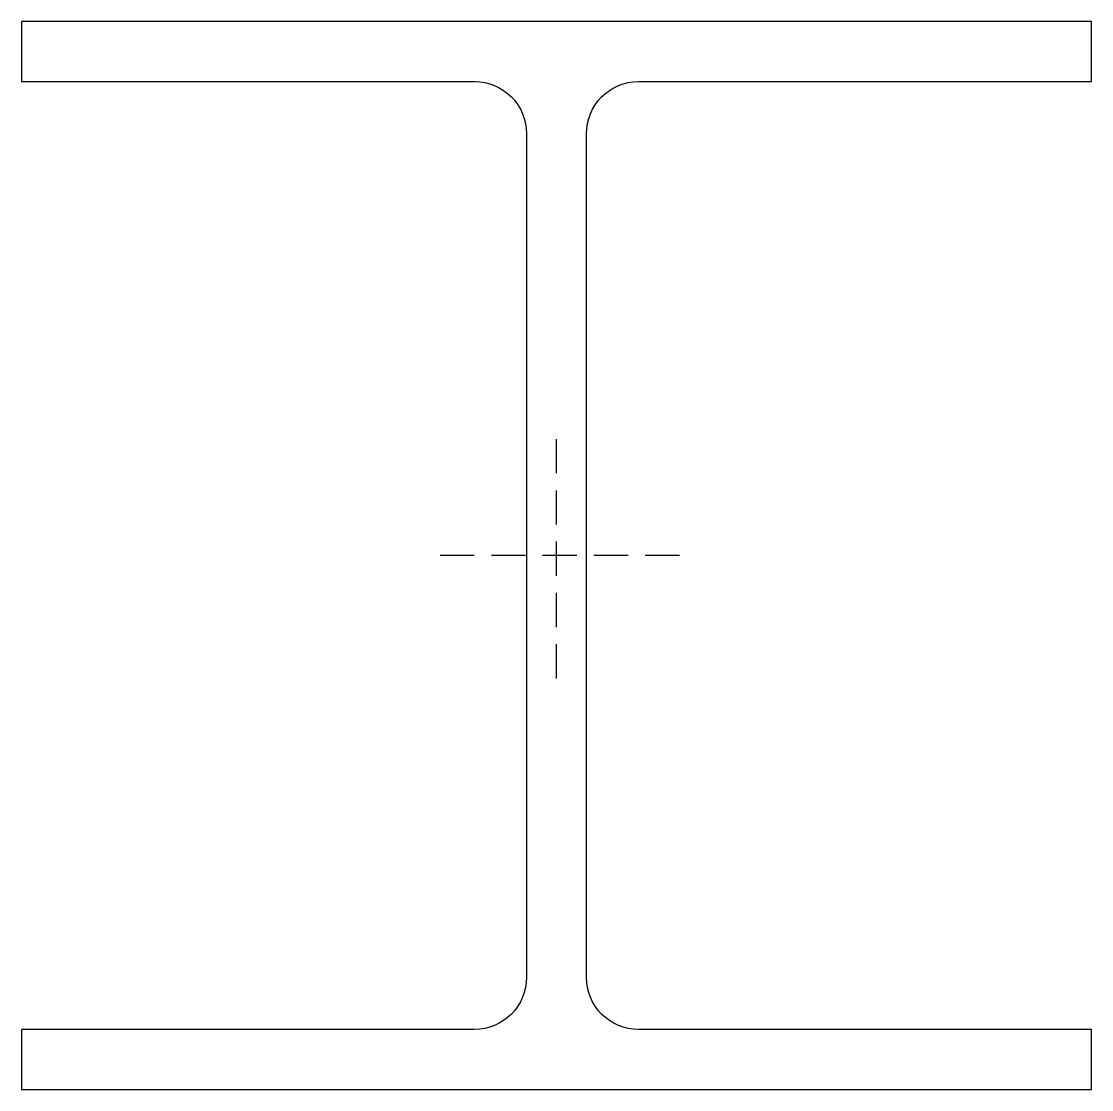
# Model space of a CAD drawing. Header units: millimetres. Extents: x -156 to 156, y -156 to 156.
import ezdxf

# ---------------------------------------------------------------- set-up
doc = ezdxf.new("R2010")
doc.units = ezdxf.units.MM
doc.linetypes.add('DASHED', pattern=[0.75, 0.5, -0.25])
doc.layers.add('ref', color=251, linetype='Continuous', plot=False)

msp = doc.modelspace()

# ---------------------------------------------------------------- linework, layer by layer
msp.add_lwpolyline([(-8.75, -123.35, -0.414214), (-23.95, -138.55), (-156.45, -138.55), (-156.45, -156.15), (156.45, -156.15), (156.45, -138.55), (23.95, -138.55, -0.414214), (8.75, -123.35), (8.75, 123.35, -0.414214), (23.95, 138.55), (156.45, 138.55), (156.45, 156.15), (-156.45, 156.15), (-156.45, 138.55), (-23.95, 138.55, -0.414214), (-8.75, 123.35)], format="xyb", close=True)
at = {"layer": 'ref', "linetype": 'DASHED', "ltscale": 20}
for p, q in [((0, -35.95), (0, 35.95)), ((35.95, 0), (-35.95, 0))]:
    msp.add_line(p, q, dxfattribs=at)

doc.saveas('drawing.dxf')
